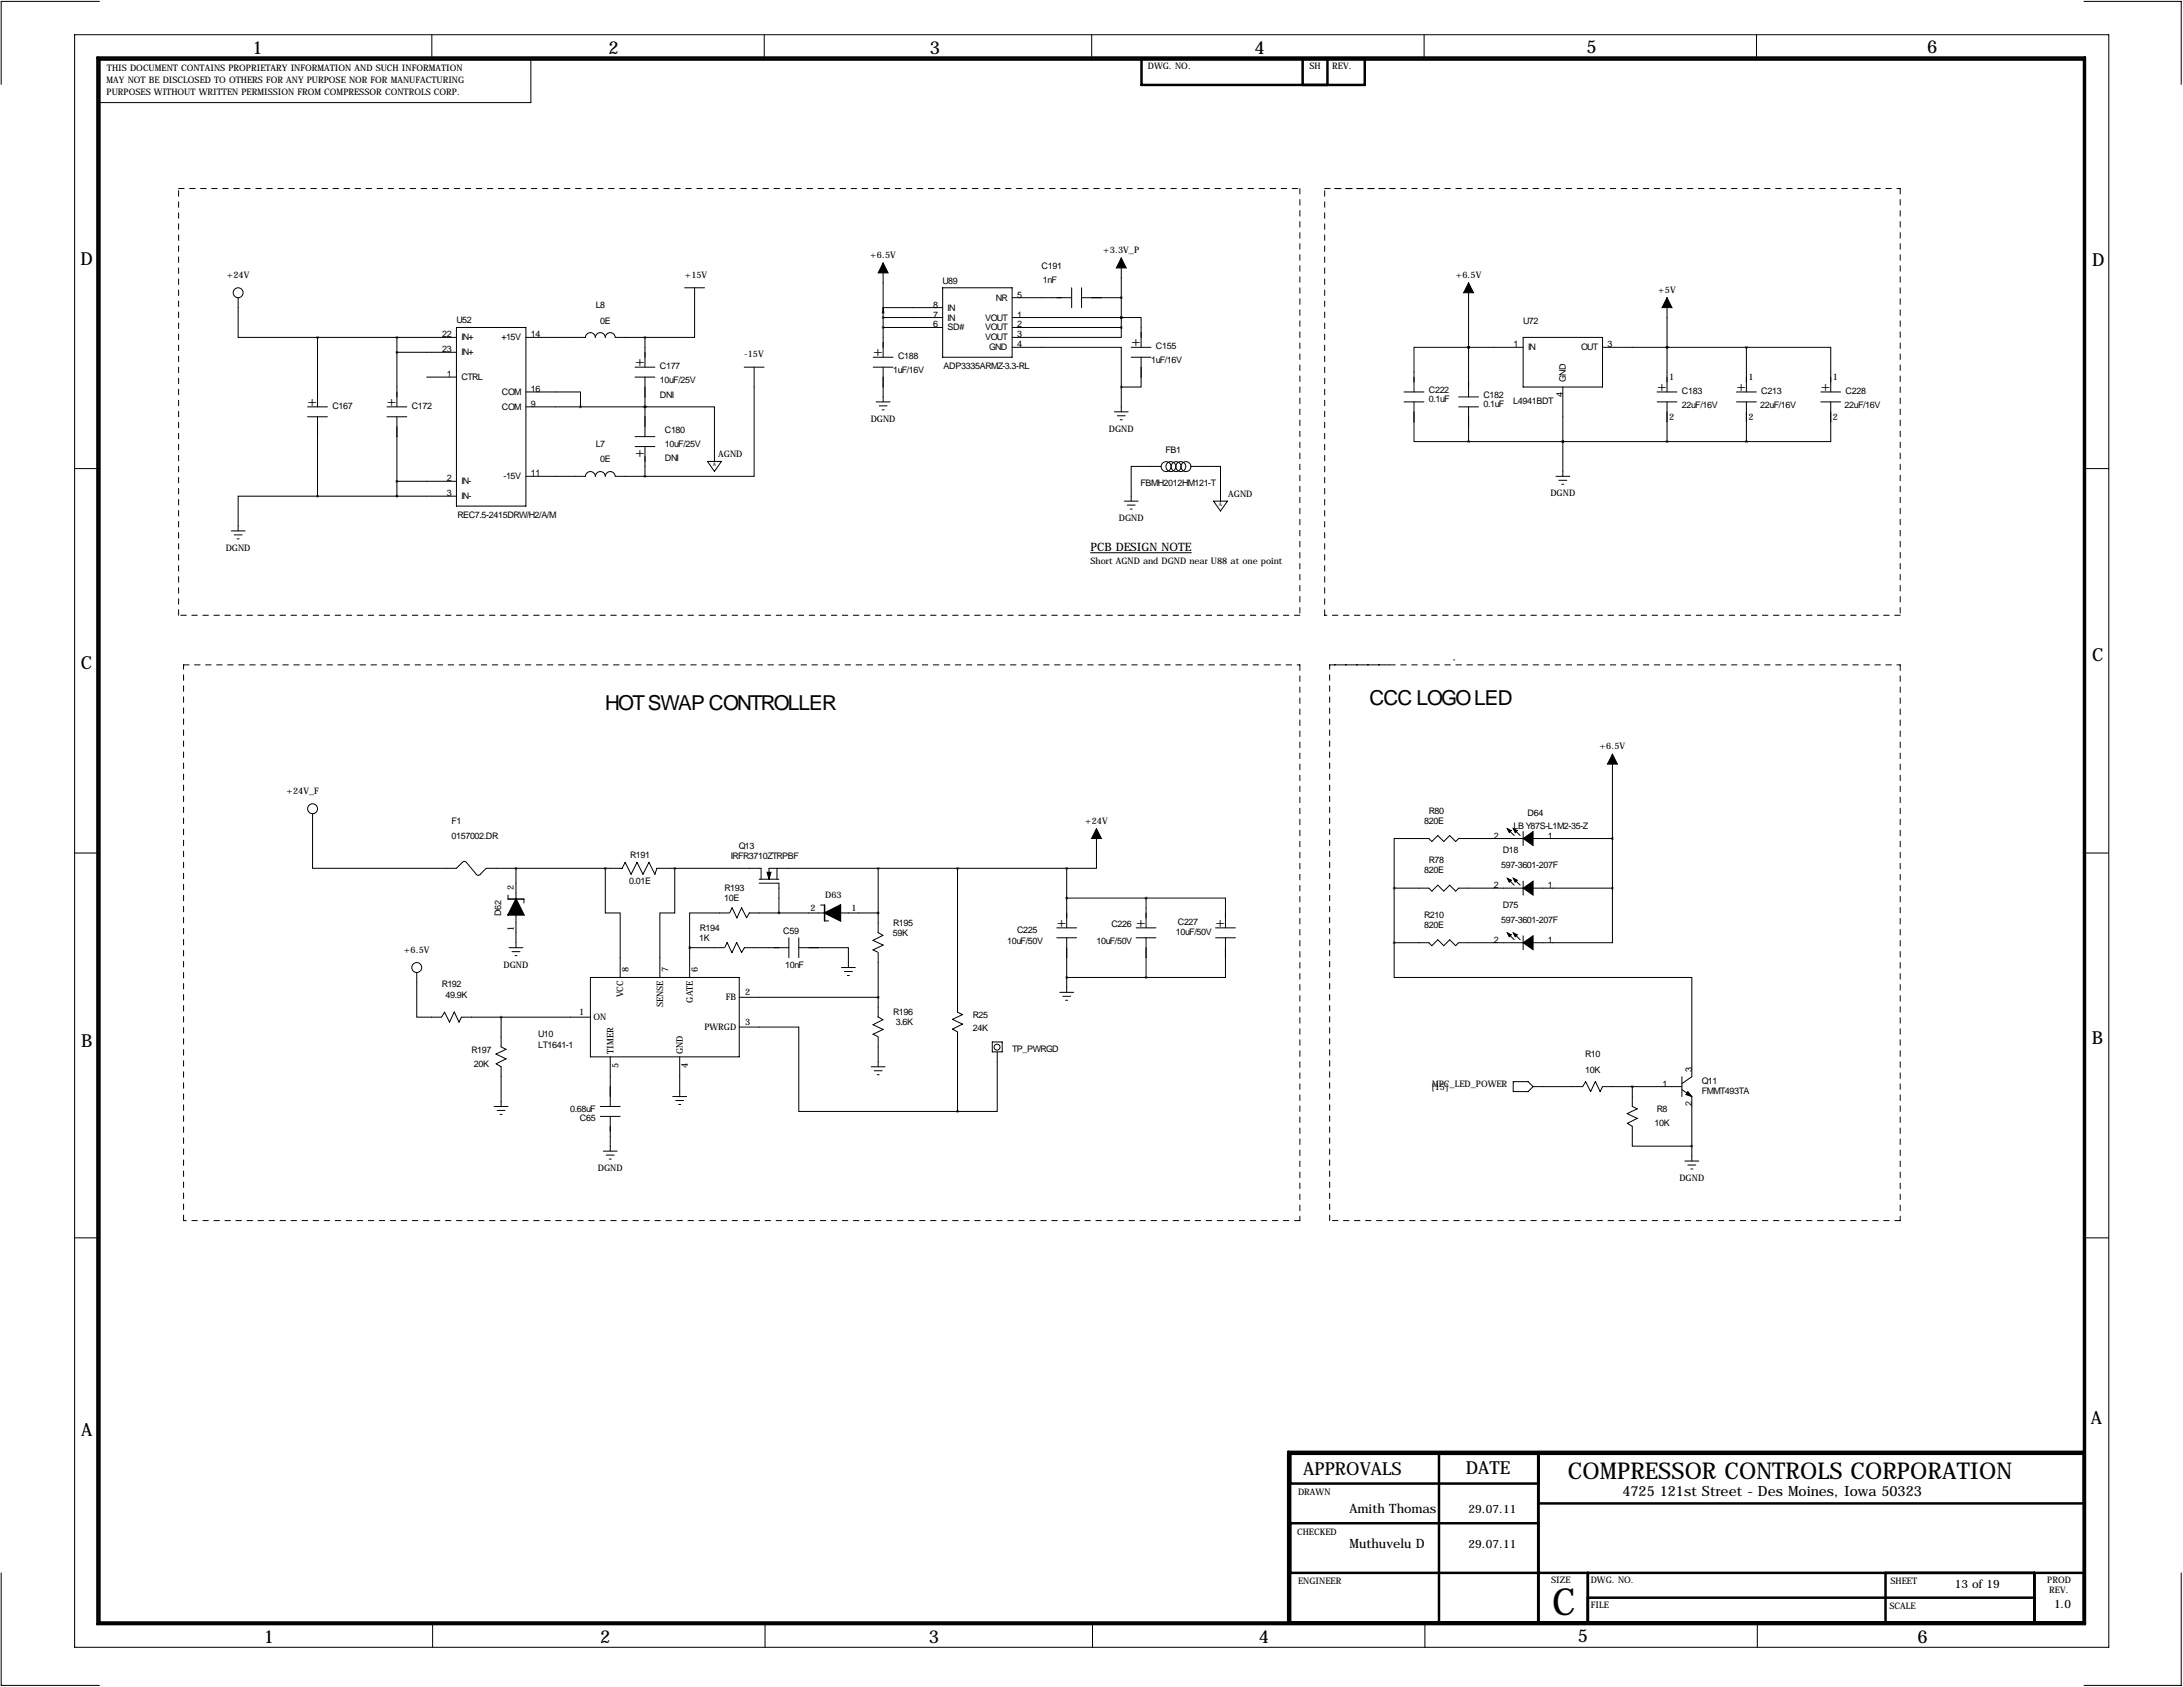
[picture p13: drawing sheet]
<svg xmlns="http://www.w3.org/2000/svg" width="559mm" height="432mm" viewBox="0 0 559 432" stroke-linecap="round" stroke-linejoin="round" font-family="sans-serif">
<defs><g id="words">
<text font-size="9.6" x="397.3" y="413.5">C</text>
<text font-size="5.9" x="401.4" y="378.6">COMPRESSOR CONTROLS CORPORATION</text>
<g font-size="5.3">
<text x="154.9" y="181.6">HOT SWAP CONTROLLER</text>
<text x="350.5" y="180.3">CCC LOGO LED</text>
</g>
<g font-size="4.6">
<text x="64.6" y="13.7">1</text>
<text x="155.8" y="13.7">2</text>
<text x="238" y="13.7">3</text>
<text x="321.1" y="13.7">4</text>
<text x="406.1" y="13.5">5</text>
<text x="493.3" y="13.5">6</text>
<text x="20.6" y="67.9">D</text>
<text x="535.6" y="68.1">D</text>
<text x="20.7" y="171.1">C</text>
<text x="535.5" y="169.2">C</text>
<text x="20.8" y="268.1">B</text>
<text x="535.4" y="267.2">B</text>
<text x="535.2" y="364.5">A</text>
<text x="20.8" y="367.5">A</text>
<text x="333.6" y="377.4">APPROVALS</text>
<text x="375.2" y="377.2">DATE</text>
<text x="67.5" y="420.6">1</text>
<text x="153.6" y="420.6">2</text>
<text x="237.8" y="420.6">3</text>
<text x="322.2" y="420.5">4</text>
<text x="403.9" y="420.4">5</text>
<text x="490.9" y="420.6">6</text>
</g>
<g font-size="3.6">
<text x="289.6" y="88.6">+</text>
<text x="162.6" y="93.7">+</text>
<text x="223.5" y="91.2">+</text>
<text x="424.2" y="100.1">+</text>
<text x="444.5" y="100.1">+</text>
<text x="466.1" y="100.1">+</text>
<text x="78.7" y="103.9">+</text>
<text x="99.1" y="103.9">+</text>
<text x="162.6" y="117.1">+</text>
<text x="270.5" y="237.2">+</text>
<text x="290.8" y="237.2">+</text>
<text x="311.1" y="237.2">+</text>
<text x="415.3" y="383">4725 121st Street - Des Moines, Iowa 50323</text>
</g>
<g font-size="3.3">
<text x="345.4" y="387.3">Amith Thomas</text>
<text x="345.4" y="396.2">Muthuvelu D</text>
</g>
<g font-size="3">
<text x="279.1" y="141">PCB DESIGN NOTE</text>
<text x="375.9" y="387.3">29.07.11</text>
<text x="375.9" y="396.2">29.07.11</text>
<text x="500.4" y="406.4">13 of 19</text>
<text x="525.8" y="411.5">1.0</text>
</g>
<g font-size="2.3">
<text x="293.8" y="17.6">DWG. NO.</text>
<text x="335.2" y="17.7">SH</text>
<text x="341" y="17.7">REV.</text>
<text x="27.3" y="21.1">MAY NOT BE DISCLOSED TO OTHERS FOR ANY PURPOSE NOR FOR MANUFACTURING</text>
<text x="27.4" y="18.3">THIS DOCUMENT CONTAINS PROPRIETARY INFORMATION AND SUCH INFORMATION</text>
<text x="27.3" y="24.2">PURPOSES WITHOUT WRITTEN PERMISSION FROM COMPRESSOR CONTROLS CORP.</text>
<text x="282.4" y="64.8">+3.3V_P</text>
<text x="58.1" y="71.1">+24V</text>
<text x="175.3" y="71.1">+15V</text>
<text x="222.8" y="66">+6.5V</text>
<text x="266.6" y="68.8">C191</text>
<text x="372.6" y="71.1">+6.5V</text>
<text x="241.3" y="72.6">U89</text>
<text x="254.9" y="77">NR</text>
<text x="260.3" y="76.2">5</text>
<text x="267" y="72.4">1nF</text>
<text x="424.5" y="74.9">+5V</text>
<text x="116.8" y="82.6">U52</text>
<text x="152.5" y="78.7">L8</text>
<text x="153.6" y="82.8">0E</text>
<text x="238.8" y="83.8">6</text>
<text x="238.8" y="81.3">7</text>
<text x="238.8" y="78.7">8</text>
<text x="242.6" y="82">IN</text>
<text x="242.6" y="79.5">IN</text>
<text x="252.1" y="82">VOUT</text>
<text x="260.3" y="81.3">1</text>
<text x="260.3" y="83.8">2</text>
<text x="389.9" y="83.1">U72</text>
<text x="113.2" y="86.4">22</text>
<text x="118.1" y="87.1">IN+</text>
<text x="128.3" y="87.1">+15V</text>
<text x="135.9" y="86.4">14</text>
<text x="242.6" y="84.6">SD#</text>
<text x="252.1" y="84.6">VOUT</text>
<text x="252.1" y="87.1">VOUT</text>
<text x="253.2" y="89.7">GND</text>
<text x="260.3" y="86.4">3</text>
<text x="260.3" y="88.9">4</text>
<text x="295.9" y="89.4">C155</text>
<text x="387.4" y="88.9">1</text>
<text x="391.2" y="89.7">IN</text>
<text x="404.7" y="89.7">OUT</text>
<text x="411.5" y="88.9">3</text>
<text x="113.2" y="90.2">23</text>
<text x="118.1" y="90.9">IN+</text>
<text x="168.9" y="94.5">C177</text>
<text x="190.5" y="91.4">-15V</text>
<text x="228.6" y="95.5">1uF/16V</text>
<text x="229.9" y="91.9">C188</text>
<text x="241.6" y="94.5">ADP3335ARMZ-3.3-RL</text>
<text x="294.6" y="93">1uF/16V</text>
<text x="114.4" y="96.5">1</text>
<text x="118.1" y="97.3">CTRL</text>
<text x="128.5" y="101.1">COM</text>
<text x="135.9" y="100.3">16</text>
<text x="168.9" y="98.1">10uF/25V</text>
<text x="168.9" y="101.9">DNI</text>
<text x="365.8" y="100.6">C222</text>
<text x="379.7" y="101.9">C182</text>
<text x="400" y="101.5" transform="rotate(-90 400 101.5)">4</text>
<text x="400.8" y="97.8" transform="rotate(-90 400.8 97.8)">GND</text>
<text x="427.2" y="97.3">1</text>
<text x="430.5" y="100.8">C183</text>
<text x="447.5" y="97.3">1</text>
<text x="450.8" y="100.8">C213</text>
<text x="469.1" y="97.3">1</text>
<text x="472.4" y="100.8">C228</text>
<text x="85.1" y="104.6">C167</text>
<text x="105.4" y="104.6">C172</text>
<text x="128.5" y="104.9">COM</text>
<text x="135.9" y="104.1">9</text>
<text x="222.9" y="108">DGND</text>
<text x="365.8" y="102.9">0.1uF</text>
<text x="379.7" y="104.1">0.1uF</text>
<text x="387.3" y="103.4">L4941BDT</text>
<text x="427.2" y="107.5">2</text>
<text x="430.5" y="104.4">22uF/16V</text>
<text x="447.5" y="107.5">2</text>
<text x="450.6" y="104.4">22uF/16V</text>
<text x="469.1" y="107.5">2</text>
<text x="472.2" y="104.4">22uF/16V</text>
<text x="170.2" y="110.8">C180</text>
<text x="283.9" y="110.5">DGND</text>
<text x="152.5" y="114.3">L7</text>
<text x="153.6" y="118.4">0E</text>
<text x="170.2" y="114.3">10uF/25V</text>
<text x="170.2" y="118.1">DNI</text>
<text x="183.8" y="116.9">AGND</text>
<text x="298.3" y="115.8">FB1</text>
<text x="114.4" y="123.2">2</text>
<text x="118.1" y="124">IN-</text>
<text x="128.9" y="122.7">-15V</text>
<text x="135.9" y="121.9">11</text>
<text x="291.9" y="124.5">FBMH2012HM121-T</text>
<text x="114.4" y="127">3</text>
<text x="118.1" y="127.8">IN-</text>
<text x="314.4" y="127.1">AGND</text>
<text x="396.9" y="127">DGND</text>
<text x="117.1" y="132.6">REC7.5-2415DRW/H2/A/M</text>
<text x="286.4" y="133.4">DGND</text>
<text x="57.8" y="141">DGND</text>
<text x="279.1" y="144.3">Short AGND and DGND near U88 at one point</text>
<text x="409.5" y="191.8">+6.5V</text>
<text x="73.3" y="203.2">+24V_F</text>
<text x="365.7" y="208.3">R80</text>
<text x="391" y="208.8">D64</text>
<text x="115.6" y="210.8">F1</text>
<text x="115.6" y="214.6">0157002.DR</text>
<text x="277.8" y="210.8">+24V</text>
<text x="364.6" y="210.8">820E</text>
<text x="382.4" y="214.6">2</text>
<text x="387.4" y="212.1">LB Y87S-L1M2-35-Z</text>
<text x="396.2" y="214.6">1</text>
<text x="161.3" y="219.7">R191</text>
<text x="187.1" y="220">IRFR3710ZTRPBF</text>
<text x="189.1" y="217.4">Q13</text>
<text x="365.7" y="221">R78</text>
<text x="384.7" y="218.4">D18</text>
<text x="131.6" y="227.8" transform="rotate(-90 131.6 227.8)">2</text>
<text x="161.1" y="226.3">0.01E</text>
<text x="364.6" y="223.5">820E</text>
<text x="382.4" y="227.3">2</text>
<text x="384.3" y="222.2">597-3601-207F</text>
<text x="396.2" y="227.3">1</text>
<text x="185.4" y="230.6">10E</text>
<text x="185.5" y="228.1">R193</text>
<text x="207.5" y="233.2">2</text>
<text x="211.3" y="229.9">D63</text>
<text x="217.9" y="233.2">1</text>
<text x="384.7" y="232.4">D75</text>
<text x="128.3" y="234.4" transform="rotate(-90 128.3 234.4)">D62</text>
<text x="131.6" y="238.3" transform="rotate(-90 131.6 238.3)">1</text>
<text x="179.1" y="238.3">R194</text>
<text x="200.5" y="239">C59</text>
<text x="228.6" y="239.5">59K</text>
<text x="228.7" y="237">R195</text>
<text x="260.3" y="238.8">C225</text>
<text x="284.5" y="237.2">C226</text>
<text x="301" y="239.3">10uF/50V</text>
<text x="301.5" y="236.7">C227</text>
<text x="364.6" y="234.9">R210</text>
<text x="364.6" y="237.5">820E</text>
<text x="384.3" y="236.2">597-3601-207F</text>
<text x="103.4" y="243.8">+6.5V</text>
<text x="179" y="240.8">1K</text>
<text x="257.8" y="241.6">10uF/50V</text>
<text x="280.7" y="241.6">10uF/50V</text>
<text x="382.4" y="241.3">2</text>
<text x="396.2" y="241.3">1</text>
<text x="128.9" y="247.6">DGND</text>
<text x="160.9" y="248.7" transform="rotate(-90 160.9 248.7)">8</text>
<text x="171" y="248.7" transform="rotate(-90 171 248.7)">7</text>
<text x="178.7" y="248.7" transform="rotate(-90 178.7 248.7)">6</text>
<text x="201" y="247.6">10nF</text>
<text x="113.1" y="252.7">R192</text>
<text x="114.1" y="255.5">49.9K</text>
<text x="159.6" y="255.3" transform="rotate(-90 159.6 255.3)">VCC</text>
<text x="169.7" y="257.8" transform="rotate(-90 169.7 257.8)">SENSE</text>
<text x="177.3" y="256.6" transform="rotate(-90 177.3 256.6)">GATE</text>
<text x="185.8" y="256.1">FB</text>
<text x="190.8" y="254.8">2</text>
<text x="148.3" y="259.8">1</text>
<text x="151.9" y="261.2">ON</text>
<text x="180.3" y="263.7">PWRGD</text>
<text x="190.8" y="262.4">3</text>
<text x="228.7" y="259.8">R196</text>
<text x="229.3" y="262.4">3.6K</text>
<text x="249" y="260.6">R25</text>
<text x="249" y="263.9">24K</text>
<text x="120.7" y="269.5">R197</text>
<text x="137.8" y="268.2">LT1641-1</text>
<text x="137.8" y="265.4">U10</text>
<text x="157" y="269.7" transform="rotate(-90 157 269.7)">TIMER</text>
<text x="174.8" y="269.7" transform="rotate(-90 174.8 269.7)">GND</text>
<text x="259.1" y="269.2">TP_PWRGD</text>
<text x="121.3" y="273">20K</text>
<text x="158.3" y="273.4" transform="rotate(-90 158.3 273.4)">5</text>
<text x="176.1" y="273.4" transform="rotate(-90 176.1 273.4)">4</text>
<text x="405.8" y="270.5">R10</text>
<text x="405.8" y="274.6">10K</text>
<text x="433.1" y="274.3" transform="rotate(-90 433.1 274.3)">3</text>
<text x="366.4" y="278.9">[15]</text>
<text x="366.6" y="278.1">MPC_LED_POWER</text>
<text x="425.5" y="278.1">1</text>
<text x="435.6" y="277.4">Q11</text>
<text x="435.6" y="279.9">FMMT493TA</text>
<text x="145.9" y="284.7">0.68uF</text>
<text x="148.4" y="287">C65</text>
<text x="424.1" y="284.7">R8</text>
<text x="433.1" y="283.1" transform="rotate(-90 433.1 283.1)">2</text>
<text x="423.5" y="288.3">10K</text>
<text x="153" y="299.7">DGND</text>
<text x="429.9" y="302.3">DGND</text>
<text x="332.3" y="382.8">DRAWN</text>
<text x="332" y="392.9">CHECKED</text>
<text x="332.3" y="405.4">ENGINEER</text>
<text x="397.1" y="405.1">SIZE</text>
<text x="407.2" y="405.1">DWG. NO.</text>
<text x="483.9" y="405.4">SHEET</text>
<text x="524.1" y="405.1">PROD</text>
<text x="524.6" y="407.7">REV.</text>
<text x="407.2" y="411.5">FILE</text>
<text x="483.7" y="411.7">SCALE</text>
</g>
<g font-size="1.3">
<text x="182.5" y="119.3">A</text>
<text x="312" y="129.5">A</text>
</g>
</g></defs>
<g fill="none" stroke="#000" stroke-width=".26">
<path d="M19.1 8.9h520.7v412.7h-520.7zM25.5 .4h-25.2v21.2M110.5 8.9v6.3M143.1 15.2h-7.2v11.1h-110.9M195.6 8.9v6.3M279.5 8.9v6.3M364.5 8.9v6.3M449.6 8.9v6.3M533.5 .4h24.8v21.2M61 76.2v10.2h20.3M175.3 73.7h5M177.8 73.7v12.7h-12.7"/>
<path d="M226.1 67.3v24.1M241.3 78.7h-15.2v1.3M241.3 73.7h17.8v17.7h-17.8zM259.1 76.2h15.2M274.3 73.7v5M276.9 76.2h10.1M276.9 73.7v5M287 66v17.8M375.9 72.4v29.2M426.7 76.2v24.1M81.3 86.4h35.5M81.3 86.4v17.7"/>
<path d="M101.6 86.4v17.7M101.6 90.2h15.2M109.2 96.5h7.6M116.8 83.8h17.8v45.7h-17.8zM134.6 86.4l15.3-.1a1.27 1.27 0 0 1 1.2-1.2 1.27 1.27 0 0 1 1.3 1.3 1.27 1.27 0 0 1 1.3-1.3 1.27 1.27 0 0 1 1.2 1.3 1.27 1.27 0 0 1 1.3-1.3 1.27 1.27 0 0 1 1.3 1.3h7.6M162.6 94h5M162.6 96.5h5M165.1 86.4v7.6M165.1 96.5v15.3M190.5 94h5.1M193 94v27.9h-27.9M223.5 94h5.1"/>
<path d="M223.5 91.4h5.1M226.1 81.3h15.2M226.1 83.8h15.2M226.1 94v8.9M259.1 88.9h27.9v10.2M259.1 81.3h27.9M259.1 83.8h27.9M287 83.8v2.6h-27.9M287 81.3h.1M287 81.3h5.1v7.6M287 99.1v6.3M289.6 91.4h5"/>
<path d="M289.6 88.9h5M292.1 91.4v7.7h-5.1M375.9 88.9h.1M375.9 88.9h-14v11.4M375.9 88.9h14M389.9 86.4h20.3v12.7h-20.3zM400 99.1v22.8M410.2 88.9h36.8M426.7 88.9h.1M447 88.9h21.6v11.4M447 88.9v11.4M19.2 119.9h6.4"/>
<path d="M78.7 104.1h5.1M78.7 106.7h5.1M81.3 106.7v20.3M99.1 104.1h5M99.1 106.7h5M101.6 106.7v20.3M134.6 100.3h14v3.8M134.6 104.1h30.5M162.6 114.3h5M162.6 111.8h5M165.1 104.1h.1M165.1 104.1h17.8v14"/>
<path d="M165.1 114.3v7.6M181.1 118.1h3.6l-1.8 2.5zM224.3 102.9h3.5M225 103.9h2.1M225.8 104.9h.5M285.2 105.4h3.6M286 106.4h2M286.8 107.4h.5M297.2 119.4h-7.6v8.9M304.8 119.4h7.6v8.9M359.4 100.3h5.1M359.4 102.9h5.1"/>
<path d="M361.9 102.9v10.1h14M373.4 104.1h5.1M373.4 101.6h5.1M375.9 104.1v8.9M375.9 113h71.1M400 113h.1M424.2 100.3h5.1M424.2 102.9h5.1M426.7 102.9v10.1M444.5 100.3h5.1M444.5 102.9h5.1M447 102.9v10.1"/>
<path d="M466.1 100.3h5.1M466.1 102.9h5.1M468.6 102.9v10.1h-21.6M533.4 119.9h6.4M59.2 135.9h3.5M59.9 136.9h2.1M60.7 137.9h.5M81.3 127h-20.3v8.9M81.3 127h35.5M101.6 123.2h15.2M134.6 121.9h15.3a1.27 1.27 0 0 1 1.2-1.2 1.27 1.27 0 0 1 1.3 1.2 1.27 1.27 0 0 1 1.3-1.2 1.27 1.27 0 0 1 1.2 1.2 1.27 1.27 0 0 1 1.3-1.2 1.27 1.27 0 0 1 1.3 1.2h7.6M287.8 128.3h3.5"/>
<path d="M288.5 129.3h2.1M289.3 130.3h.5M310.6 128.3h3.6l-1.8 2.5zM398.3 121.9h3.5M399 122.9h2.1M399.8 124h.5M279.1 141.5h25.9M372.1 168.9h.1M412.7 193v34.3M19 218.3h6.5M80 208.3v13.9h36.8l1.6-1.5M280.7 212.1v10.1h-7.7"/>
<path d="M386.1 212.3l1.5 1.6M387.6 212.3l1.5 1.6M389.9 214.6h-16.5l-.8 .8-1.5-1.5-1.5 1.5-1.6-1.5-1.5 1.5-.7-.8h-8.9v12.7M389.9 212.9v3.5M392.4 214.6h20.3M533.3 218.3h6.4M118.9 220.5l-.6 .2M118.9 220.5l.5 .2M119.4 220.7l2.6 3.2 .4 .1 .4-.1 1.7-1.7h34.8l.7-1.5 1.5 3.1 1.6-3.1 1.5 3.1 1.5-3.1 1.5 3.1 .5-1.6h26.7v2.8M130 229.1v1M132.1 222.2v7.9M132.1 234.2v8.4"/>
<path d="M134.1 230.1v1M154.9 222.2v11.5h3.8v16.5M172.7 222.2v11.5h-3.8v16.5M186.7 233.7h-10.2v8.9M186.8 233.6l.6-1.2 1.2 2.5 1.2-2.5 1.3 2.5 .8-1.3M191.8 233.7h19.3M194.3 225h5.1M194.3 226.1h5.1v7.6M198.9 222.2v2.8M210.1 231.6h1M211.1 235.7h1M215.1 233.7h9.7"/>
<path d="M224.7 238.7l1.3 .7-2.5 1.3 2.6 1.2-2.6 1.2 1.2 .6M224.8 222.2v16.6M245.1 222.2v36.9l1.3 .6-2.6 1.2 2.6 1.2-2.6 1.3 1.3 .8v20.3M270.5 237.5h5.1M273 222.2h-76.2v1.1M273 222.2v15.3M273 229.9h20.4M290.8 237.5h5.1M293.4 229.9h20.3v7.6M293.4 229.9v7.6M311.1 237.5h5.1M356.9 227.3h8.9l.7 .8 1.5-1.5 1.6 1.5 1.5-1.5 1.5 1.5 .8-.8h16.5"/>
<path d="M356.9 227.3v14M386.1 239l1.5 1.5M386.1 225l1.5 1.6M387.6 239l1.5 1.5M387.6 225l1.5 1.6M389.9 225.6v3.5M389.9 239.5v3.6M392.4 227.3h20.3M412.7 227.3v14h-20.3M106.7 248.9v11.4h6.3l.8-1.2 1.3 2.5 1.2-2.6 1.2 2.6 .6-1.3h33M130.3 242.6h3.6M131.1 243.6h2"/>
<path d="M131.8 244.6h.5M151.1 250.2h38.1v20.3h-38.1zM176.5 242.6v7.6M176.5 242.6h8.9M185.5 242.5l.6-1.3 1.3 2.6 1.2-2.6 1.2 2.6 .8-1.3M189.2 255.3h35.6M190.5 242.6h11.4M201.9 240v5.1M204.5 242.6h12.7v5M204.5 240v5.1M215.4 247.6h3.5M216.2 248.7h2"/>
<path d="M216.9 249.7h.5M224.8 243.8v16.5M270.5 240h5.1M271.3 254h3.5M272 255h2.1M272.8 256h.5M273 250.2h20.4M273 240v14M290.8 240h5.1M293.4 240v10.2M311.1 240h5.1M313.7 240v10.2h-20.3"/>
<path d="M356.9 241.3v8.9h76.2v25.4l-2.6 1.8M356.9 241.3h8.9l.7 .8 1.5-1.6 1.6 1.6 1.5-1.6 1.5 1.6 .8-.8h16.5M128.3 260.3v7.7l1.2 .6-2.6 1.2 2.6 1.2-2.5 1.3 1.3 .7v10.2M156.2 270.5v12.7M174 270.5v10.2M189.2 262.9h15.3v21.6h40.6M223 273h3.6M223.8 274.1h2M224.5 275.1h.5M224.7 260.2l1.3 .8-2.5 1.3 2.6 1.2-2.6 1.2 1.2 .6M224.8 265.4v7.6M254 266.7h2.5v2.5h-2.5z"/>
<path d="M255.3 269.2v15.3h-10.2M387.3 276.9h3.9l1.2 1.2-1.2 1.3h-3.9zM392.4 278.1h12.7l.8-1.2 1.3 2.5 1.2-2.6 1.2 2.6 .6-1.3h20.3M417.8 278.1v5.1l1.3 .6-2.6 1.2 2.6 1.3-2.5 1.2 1.2 .8v5.1h15.3M430.5 278.9l2.6 1.8v16.5M430.5 275.6v5.1M126.5 283.2h3.5M127.3 284.2h2M128 285.2h.5M153.7 285.8h5M153.7 283.2h5M154.4 294.6h3.6"/>
<path d="M155.2 295.7h2M156 296.7h.5M156.2 285.8v8.8M172.2 280.7h3.6M173 281.7h2M173.7 282.7h.5M431.3 297.2h3.5M432.1 298.2h2M432.8 299.2h.5M19 316.8h6.5M533.3 316.8h6.4M.3 402.6v28.8h25.2"/>
<path d="M110.7 415.3v6.3M195.8 415.3v6.3M279.7 415.3v6.3M364.7 415.3v6.3M449.8 415.3v6.3M558.3 402.6v28.8h-24.8"/>
<circle cx="61" cy="74.9" r="1.27"/>
<circle cx="298.5" cy="119.4" r="1.27"/>
<circle cx="299.7" cy="119.4" r="1.27"/>
<circle cx="301" cy="119.4" r="1.27"/>
<circle cx="302.3" cy="119.4" r="1.27"/>
<circle cx="303.6" cy="119.4" r="1.27"/>
<circle cx="80" cy="207" r="1.27"/>
<circle cx="106.7" cy="247.6" r="1.27"/>
<circle cx="255.2" cy="268" r=".76"/>
</g>
<g fill="none" stroke="#000" stroke-width=".63">
<path d="M24.9 14.7h508.8v401h-508.8zM25.5 15.2h508v400.1h-508zM292.2 15h57.2v6.7h-57.2zM333.5 21.7v-6.7h6.3v6.7M330.3 379.7h63.5M368.4 372.1v43.2M393.8 372.1v43.2M533.5 372.1h-203.2v43.2M533.5 371.6h-203.8v43.7M330.3 389.9h63.5M393.8 384.8h139.7M330.3 402.6h203.2"/>
<path d="M406.5 402.6v12.7M406.5 408.9h114.3M482.7 402.6v12.7M520.8 402.6v12.7"/>
</g>
<g fill="none" stroke="#000" stroke-width=".26" stroke-dasharray="1.4 1.4">
<path d="M45.7 48.3h287M332.7 48.3v109.2M339.1 48.3h17.8M341.6 48.3h144.8M486.4 48.3v109.2M45.7 157.5v-109.2M332.7 157.5h-287M339.1 157.5v-109.2M486.4 157.5h-147.3M47 170.2h285.7M332.7 170.2v142.2M340.4 170.2h15.2"/>
<path d="M341.6 170.2h144.8M486.4 170.2v142.2M47 312.4v-142.2M332.7 312.4h-285.7M340.4 312.4v-142.2M486.4 312.4h-146"/>
</g>
<g fill="#000" stroke="#000" stroke-width=".26">
<path d="M226.1 67.3l1.2 2.5h-2.5zM287 66l1.3 2.6h-2.5zM375.9 72.4l1.3 2.5h-2.6zM426.7 76.2l1.3 2.5h-2.6zM412.7 193l1.3 2.6h-2.5zM280.7 212.1l1.2 2.5h-2.5zM385.8 212.1l1 .5-.5 .5zM387.3 212.1l1.1 .5-.5 .5zM389.9 214.6l2.5-1.7v3.5zM196.3 223.3h1.1l-.6 1.7zM385.8 238.8l1 .5-.5 .5zM385.8 224.8l1 .5-.5 .5z"/>
<path d="M387.3 238.8l1.1 .5-.5 .5zM387.3 224.8l1.1 .5-.5 .5zM389.9 227.3l2.5-1.7v3.5zM389.9 241.3l2.5-1.8v3.6zM432.1 279.4l1 1.3-1.6-.5z"/>
</g>
<path d="M132.1 230.1l2 4.1h-4.1zM211.1 233.7l4-2.1v4.1z" fill="#000" stroke="#000" stroke-width=".38"/>
<path d="M130 230.1h4.1M211.1 231.6v4.1" fill="none" stroke="#000" stroke-width=".38"/>
<path d="M226 81.3a.05 .05 0 0 0 .1 0 .05 .05 0 0 0-.1 0zM226 83.8a.05 .05 0 0 0 .1 0 .05 .05 0 0 0-.1 0zM176.5 242.6a.05 .05 0 0 0 .1 0 .05 .05 0 0 0-.1 0zM273 222.3a.05 .05 0 0 0 .1 0 .05 .05 0 0 0-.1 0zM273 229.9a.05 .05 0 0 0 .1 0 .05 .05 0 0 0-.1 0zM293.3 229.9a.05 .05 0 0 0 .1 0 .05 .05 0 0 0-.1 0zM293.3 250.2a.05 .05 0 0 0 .1 0 .05 .05 0 0 0-.1 0zM273 250.2a.05 .05 0 0 0 .1 0 .05 .05 0 0 0-.1 0zM128.2 260.4a.05 .05 0 0 0 .1 0 .05 .05 0 0 0-.1 0zM154.9 222.3a.05 .05 0 0 0 .1 0 .05 .05 0 0 0-.1 0zM226 80a.05 .05 0 0 0 .1 0 .05 .05 0 0 0-.1 0zM400 113a.05 .05 0 0 0 .1 0 .05 .05 0 0 0-.1 0zM400 113a.05 .05 0 0 0 .1 0 .05 .05 0 0 0-.1 0zM447 88.9a.05 .05 0 0 0 .1 0 .05 .05 0 0 0-.1 0zM447 113a.05 .05 0 0 0 .1 0 .05 .05 0 0 0-.1 0zM412.7 227.3a.05 .05 0 0 0 .1 0 .05 .05 0 0 0-.1 0zM412.7 214.6a.05 .05 0 0 0 .1 0 .05 .05 0 0 0-.1 0zM417.8 278.1a.05 .05 0 0 0 .1 0 .05 .05 0 0 0-.1 0zM433 293.4a.05 .05 0 0 0 .1 0 .05 .05 0 0 0-.1 0zM356.8 227.3a.05 .05 0 0 0 .1 0 .05 .05 0 0 0-.1 0zM356.8 241.3a.05 .05 0 0 0 .1 0 .05 .05 0 0 0-.1 0z" fill="#000" stroke="#000" stroke-width=".63"/>
<use href="#words"/>
</svg>
